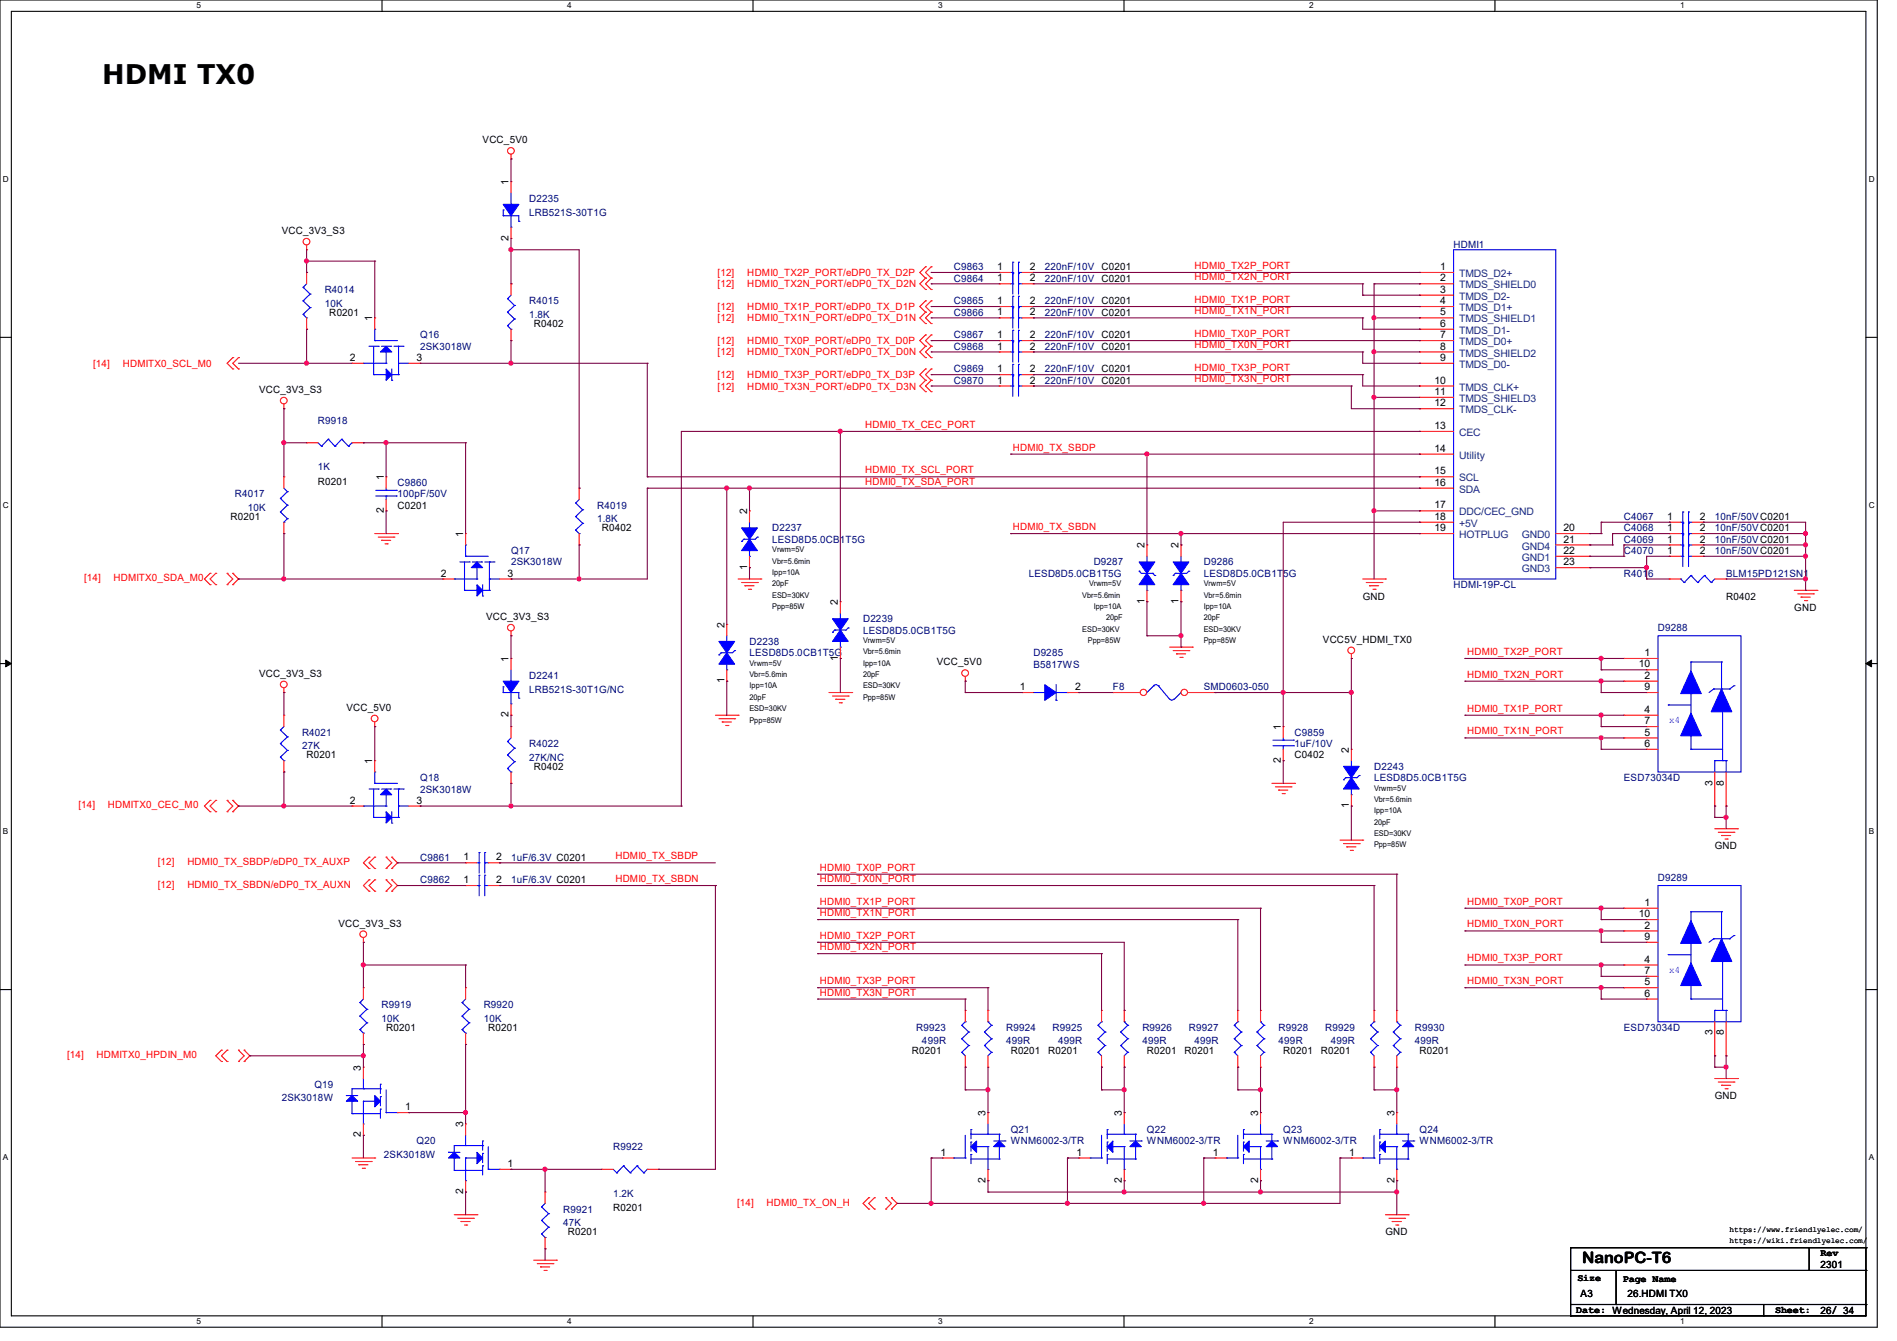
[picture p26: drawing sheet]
<svg xmlns="http://www.w3.org/2000/svg" width="297mm" height="210mm" viewBox="0 0 297 210" stroke-linecap="round" stroke-linejoin="round" font-family="sans-serif">
<defs><g id="words">
<text font-size="4.2" x="16" y="13.1">HDMI TX0</text>
<text font-size="2.5" x="247.7" y="197.7">NanoPC-T6</text>
<g font-size="1.6">
<text x="75.6" y="22.4">VCC_5V0</text>
<text x="79.6" y="29" transform="rotate(-90 79.6 29)">1</text>
<text x="44.1" y="36.7">VCC_3V3_S3</text>
<text x="79.6" y="37.7" transform="rotate(-90 79.6 37.7)">2</text>
<text x="156.1" y="42.3">1</text>
<text x="156.1" y="44.1">1</text>
<text x="156.1" y="47.6">1</text>
<text x="161.2" y="42.3">2</text>
<text x="161.2" y="44.1">2</text>
<text x="161.2" y="47.6">2</text>
<text x="172.5" y="42.3">C0201</text>
<text x="172.5" y="44.1">C0201</text>
<text x="172.5" y="47.7">C0201</text>
<text x="225.5" y="42.3">1</text>
<text x="225.5" y="44.1">2</text>
<text x="225.5" y="45.8">3</text>
<text x="225.5" y="47.6">4</text>
<text x="51.6" y="49.4">R0201</text>
<text x="58.3" y="50.3" transform="rotate(-90 58.3 50.3)">1</text>
<text x="83.6" y="51.2">R0402</text>
<text x="156.1" y="49.4">1</text>
<text x="156.1" y="53">1</text>
<text x="161.2" y="49.4">2</text>
<text x="161.2" y="53">2</text>
<text x="172.5" y="49.4">C0201</text>
<text x="172.5" y="53">C0201</text>
<text x="225.5" y="49.4">5</text>
<text x="225.5" y="51.2">6</text>
<text x="225.5" y="53">7</text>
<text x="54.8" y="56.5">2</text>
<text x="65.2" y="56.5">3</text>
<text x="156.1" y="54.7">1</text>
<text x="156.1" y="58.3">1</text>
<text x="161.2" y="54.7">2</text>
<text x="161.2" y="58.3">2</text>
<text x="172.5" y="54.8">C0201</text>
<text x="172.5" y="58.3">C0201</text>
<text x="225.5" y="54.7">8</text>
<text x="225.5" y="56.5">9</text>
<text x="40.6" y="61.6">VCC_3V3_S3</text>
<text x="156.1" y="60.1">1</text>
<text x="161.2" y="60.1">2</text>
<text x="172.5" y="60.1">C0201</text>
<text x="224.6" y="60.1">10</text>
<text x="224.6" y="61.8">11</text>
<text x="224.6" y="63.6">12</text>
<text x="224.6" y="67.2">13</text>
<text x="224.6" y="70.7">14</text>
<text x="49.8" y="75.9">R0201</text>
<text x="60.1" y="75.2" transform="rotate(-90 60.1 75.2)">1</text>
<text x="224.6" y="76.1">16</text>
<text x="224.6" y="74.3">15</text>
<text x="36.1" y="81.4">R0201</text>
<text x="60.1" y="80.3" transform="rotate(-90 60.1 80.3)">2</text>
<text x="62.2" y="79.7">C0201</text>
<text x="94.2" y="83.2">R0402</text>
<text x="117" y="80.6" transform="rotate(-90 117 80.6)">2</text>
<text x="224.6" y="83.2">19</text>
<text x="224.6" y="81.4">18</text>
<text x="224.6" y="79.6">17</text>
<text x="244.8" y="83.2">20</text>
<text x="261" y="81.4">1</text>
<text x="261" y="83.2">1</text>
<text x="266.1" y="81.4">2</text>
<text x="266.1" y="83.2">2</text>
<text x="72.5" y="84.1" transform="rotate(-90 72.5 84.1)">1</text>
<text x="117" y="89.2" transform="rotate(-90 117 89.2)">1</text>
<text x="179.2" y="85.9" transform="rotate(-90 179.2 85.9)">2</text>
<text x="184.5" y="85.9" transform="rotate(-90 184.5 85.9)">2</text>
<text x="244.8" y="85">21</text>
<text x="244.8" y="88.5">23</text>
<text x="244.8" y="86.7">22</text>
<text x="261" y="85">1</text>
<text x="261" y="86.7">1</text>
<text x="266.1" y="85">2</text>
<text x="266.1" y="86.7">2</text>
<text x="69" y="90.3">2</text>
<text x="79.5" y="90.3">3</text>
<text x="131.2" y="94.8" transform="rotate(-90 131.2 94.8)">2</text>
<text x="179.2" y="94.6" transform="rotate(-90 179.2 94.6)">1</text>
<text x="184.5" y="94.6" transform="rotate(-90 184.5 94.6)">1</text>
<text x="213.4" y="93.9">GND</text>
<text x="270.3" y="93.9">R0402</text>
<text x="280.9" y="95.7">GND</text>
<text x="76.1" y="97.1">VCC_3V3_S3</text>
<text x="113.4" y="98.3" transform="rotate(-90 113.4 98.3)">2</text>
<text x="207.1" y="100.7">VCC5V_HDMI_TX0</text>
<text x="40.6" y="106">VCC_3V3_S3</text>
<text x="79.6" y="103.7" transform="rotate(-90 79.6 103.7)">1</text>
<text x="113.4" y="107" transform="rotate(-90 113.4 107)">1</text>
<text x="131.2" y="103.5" transform="rotate(-90 131.2 103.5)">1</text>
<text x="146.7" y="104.2">VCC_5V0</text>
<text x="256.6" y="104.5">10</text>
<text x="257.5" y="102.7">1</text>
<text x="257.5" y="106.3">2</text>
<text x="54.2" y="111.3">VCC_5V0</text>
<text x="79.6" y="112.4" transform="rotate(-90 79.6 112.4)">2</text>
<text x="159.7" y="108.1">1</text>
<text x="168.4" y="108.1">2</text>
<text x="257.5" y="111.6">4</text>
<text x="257.5" y="113.4">7</text>
<text x="257.5" y="108.1">9</text>
<text x="48" y="118.8">R0201</text>
<text x="58.3" y="119.7" transform="rotate(-90 58.3 119.7)">1</text>
<text x="200.5" y="119.5" transform="rotate(-90 200.5 119.5)">2</text>
<text x="200.5" y="114.3" transform="rotate(-90 200.5 114.3)">1</text>
<text x="202.7" y="118.8">C0402</text>
<text x="211.2" y="117.9" transform="rotate(-90 211.2 117.9)">2</text>
<text x="257.5" y="115.2">5</text>
<text x="257.5" y="117">6</text>
<text x="54.8" y="125.9">2</text>
<text x="65.2" y="125.9">3</text>
<text x="83.6" y="120.6">R0402</text>
<text x="268.1" y="123" transform="rotate(-90 268.1 123)">3</text>
<text x="269.9" y="123" transform="rotate(-90 269.9 123)">8</text>
<text x="211.2" y="126.6" transform="rotate(-90 211.2 126.6)">1</text>
<text x="72.6" y="134.7">1</text>
<text x="77.7" y="134.7">2</text>
<text x="268.5" y="133">GND</text>
<text x="72.6" y="138.3">1</text>
<text x="77.7" y="138.3">2</text>
<text x="256.6" y="143.6">10</text>
<text x="257.5" y="141.9">1</text>
<text x="53" y="145.1">VCC_3V3_S3</text>
<text x="257.5" y="145.4">2</text>
<text x="257.5" y="147.2">9</text>
<text x="257.5" y="150.8">4</text>
<text x="257.5" y="154.3">5</text>
<text x="257.5" y="152.5">7</text>
<text x="60.5" y="161.5">R0201</text>
<text x="76.5" y="161.5">R0201</text>
<text x="257.5" y="156.1">6</text>
<text x="56.5" y="167.7" transform="rotate(-90 56.5 167.7)">3</text>
<text x="142.8" y="165">R0201</text>
<text x="158.2" y="165">R0201</text>
<text x="164.1" y="165">R0201</text>
<text x="179.6" y="165">R0201</text>
<text x="185.5" y="165">R0201</text>
<text x="200.9" y="165">R0201</text>
<text x="206.8" y="165">R0201</text>
<text x="222.2" y="165">R0201</text>
<text x="268.1" y="162.1" transform="rotate(-90 268.1 162.1)">3</text>
<text x="269.9" y="162.1" transform="rotate(-90 269.9 162.1)">8</text>
<text x="63.5" y="173.9">1</text>
<text x="268.5" y="172.1">GND</text>
<text x="56.5" y="178.1" transform="rotate(-90 56.5 178.1)">2</text>
<text x="72.5" y="176.6" transform="rotate(-90 72.5 176.6)">3</text>
<text x="154.3" y="174.8" transform="rotate(-90 154.3 174.8)">3</text>
<text x="175.6" y="174.8" transform="rotate(-90 175.6 174.8)">3</text>
<text x="197" y="174.8" transform="rotate(-90 197 174.8)">3</text>
<text x="218.3" y="174.8" transform="rotate(-90 218.3 174.8)">3</text>
<text x="79.5" y="182.8">1</text>
<text x="147.2" y="181">1</text>
<text x="154.3" y="185.2" transform="rotate(-90 154.3 185.2)">2</text>
<text x="168.6" y="181">1</text>
<text x="175.6" y="185.2" transform="rotate(-90 175.6 185.2)">2</text>
<text x="189.9" y="181">1</text>
<text x="197" y="185.2" transform="rotate(-90 197 185.2)">2</text>
<text x="211.2" y="181">1</text>
<text x="218.3" y="185.2" transform="rotate(-90 218.3 185.2)">2</text>
<text x="72.5" y="187" transform="rotate(-90 72.5 187)">2</text>
<text x="96" y="189.7">R0201</text>
<text x="88.9" y="193.5">R0201</text>
<text x="216.9" y="193.5">GND</text>
<text x="285" y="196.7">Rev</text>
<text x="247" y="200.6">Size</text>
<text x="247.5" y="203.1">A3</text>
<text x="254.1" y="200.7">Page Name</text>
<text x="254.8" y="203.1">26.HDMI TX0</text>
<text x="285" y="198.6">2301</text>
<text x="246.8" y="205.6">Date: Wednesday, April 12, 2023</text>
<text x="277.9" y="205.6">Sheet:</text>
<text x="285" y="205.7">26/ 34</text>
</g>
<g font-size="1.6" fill="#000080">
<text x="82.8" y="31.7">D2235</text>
<text x="82.8" y="33.8">LRB521S-30T1G</text>
<text x="227.6" y="38.8">HDMI1</text>
<text x="50.8" y="45.9">R4014</text>
<text x="82.8" y="47.7">R4015</text>
<text x="149.4" y="42.3">C9863</text>
<text x="149.4" y="44.1">C9864</text>
<text x="149.4" y="47.7">C9865</text>
<text x="163.6" y="42.3">220nF/10V</text>
<text x="163.6" y="44.1">220nF/10V</text>
<text x="163.6" y="47.7">220nF/10V</text>
<text x="50.8" y="48">10K</text>
<text x="65.8" y="53">Q16</text>
<text x="82.8" y="49.8">1.8K</text>
<text x="149.4" y="49.4">C9866</text>
<text x="149.4" y="53">C9867</text>
<text x="163.6" y="49.4">220nF/10V</text>
<text x="163.6" y="53">220nF/10V</text>
<text x="65.8" y="54.8">2SK3018W</text>
<text x="149.4" y="54.8">C9868</text>
<text x="149.4" y="58.3">C9869</text>
<text x="163.6" y="54.8">220nF/10V</text>
<text x="163.6" y="58.3">220nF/10V</text>
<text x="149.4" y="60.1">C9870</text>
<text x="163.6" y="60.1">220nF/10V</text>
<text x="49.8" y="66.3">R9918</text>
<text x="36.8" y="77.9">R4017</text>
<text x="49.8" y="73.6">1K</text>
<text x="62.2" y="76.1">C9860</text>
<text x="62.2" y="77.9">100pF/50V</text>
<text x="38.8" y="80">10K</text>
<text x="93.5" y="79.7">R4019</text>
<text x="93.5" y="81.8">1.8K</text>
<text x="120.9" y="83.2">D2237</text>
<text x="254.3" y="81.4">C4067</text>
<text x="254.3" y="83.2">C4068</text>
<text x="268.5" y="81.4">10nF/50VC0201</text>
<text x="268.5" y="83.2">10nF/50VC0201</text>
<text x="80" y="86.8">Q17</text>
<text x="80" y="88.6">2SK3018W</text>
<text x="120.9" y="85">LESD8D5.0CB1T5G</text>
<text x="171.2" y="88.6">D9287</text>
<text x="188.5" y="88.6">D9286</text>
<text x="254.3" y="85">C4069</text>
<text x="254.3" y="86.8">C4070</text>
<text x="268.5" y="85">10nF/50VC0201</text>
<text x="268.5" y="86.8">10nF/50VC0201</text>
<text x="161.1" y="90.3">LESD8D5.0CB1T5G</text>
<text x="188.5" y="90.3">LESD8D5.0CB1T5G</text>
<text x="227.6" y="92.1">HDMI-19P-CL</text>
<text x="254.3" y="90.3">R4016</text>
<text x="270.3" y="90.3">BLM15PD121SN1</text>
<text x="117.3" y="101">D2238</text>
<text x="135.1" y="97.4">D2239</text>
<text x="135.1" y="99.2">LESD8D5.0CB1T5G</text>
<text x="259.6" y="98.9">D9288</text>
<text x="82.8" y="106.3">D2241</text>
<text x="117.3" y="102.8">LESD8D5.0CB1T5G</text>
<text x="161.8" y="102.8">D9285</text>
<text x="161.8" y="104.6">B5817WS</text>
<text x="82.8" y="108.5">LRB521S-30T1G/NC</text>
<text x="174.2" y="108.1">F8</text>
<text x="188.5" y="108.1">SMD0603-050</text>
<text x="47.3" y="115.2">R4021</text>
<text x="47.3" y="117.3">27K</text>
<text x="82.8" y="117">R4022</text>
<text x="82.8" y="119.1">27K/NC</text>
<text x="202.7" y="115.2">C9859</text>
<text x="202.7" y="117">1uF/10V</text>
<text x="65.8" y="122.3">Q18</text>
<text x="65.8" y="124.1">2SK3018W</text>
<text x="215.1" y="120.6">D2243</text>
<text x="215.1" y="122.3">LESD8D5.0CB1T5G</text>
<text x="254.3" y="122.3">ESD73034D</text>
<text x="65.8" y="134.8">C9861</text>
<text x="80" y="134.8">1uF/6.3V C0201</text>
<text x="65.8" y="138.3">C9862</text>
<text x="80" y="138.3">1uF/6.3V C0201</text>
<text x="259.6" y="138">D9289</text>
<text x="59.7" y="157.9">R9919</text>
<text x="59.7" y="160">10K</text>
<text x="75.7" y="157.9">R9920</text>
<text x="75.7" y="160">10K</text>
<text x="143.5" y="161.5">R9923</text>
<text x="157.5" y="161.5">R9924</text>
<text x="164.8" y="161.5">R9925</text>
<text x="178.9" y="161.5">R9926</text>
<text x="186.1" y="161.5">R9927</text>
<text x="200.2" y="161.5">R9928</text>
<text x="207.5" y="161.5">R9929</text>
<text x="221.5" y="161.5">R9930</text>
<text x="254.3" y="161.5">ESD73034D</text>
<text x="144.4" y="163.6">499R</text>
<text x="157.5" y="163.6">499R</text>
<text x="165.7" y="163.6">499R</text>
<text x="178.9" y="163.6">499R</text>
<text x="187" y="163.6">499R</text>
<text x="200.2" y="163.6">499R</text>
<text x="208.4" y="163.6">499R</text>
<text x="221.5" y="163.6">499R</text>
<text x="44.1" y="172.5">2SK3018W</text>
<text x="49.2" y="170.3">Q19</text>
<text x="65.2" y="179.2">Q20</text>
<text x="158.2" y="177.5">Q21</text>
<text x="158.2" y="179.2">WNM6002-3/TR</text>
<text x="179.6" y="177.5">Q22</text>
<text x="179.6" y="179.2">WNM6002-3/TR</text>
<text x="200.9" y="177.5">Q23</text>
<text x="200.9" y="179.2">WNM6002-3/TR</text>
<text x="222.2" y="177.5">Q24</text>
<text x="222.2" y="179.2">WNM6002-3/TR</text>
<text x="60.1" y="181.4">2SK3018W</text>
<text x="96" y="180.1">R9922</text>
<text x="88.2" y="189.9">R9921</text>
<text x="96" y="187.4">1.2K</text>
<text x="88.2" y="192">47K</text>
</g>
<g font-size="1.6" fill="#f00">
<text x="112.4" y="43.2">[12]</text>
<text x="112.4" y="45">[12]</text>
<text x="117" y="43.2">HDMI0_TX2P_PORT/eDP0_TX_D2P</text>
<text x="117" y="45">HDMI0_TX2N_PORT/eDP0_TX_D2N</text>
<text x="187" y="42.1">HDMI0_TX2P_PORT</text>
<text x="187" y="43.9">HDMI0_TX2N_PORT</text>
<text x="187" y="47.5">HDMI0_TX1P_PORT</text>
<text x="112.4" y="48.6">[12]</text>
<text x="112.4" y="50.3">[12]</text>
<text x="112.4" y="53.9">[12]</text>
<text x="117" y="48.6">HDMI0_TX1P_PORT/eDP0_TX_D1P</text>
<text x="117" y="50.3">HDMI0_TX1N_PORT/eDP0_TX_D1N</text>
<text x="117" y="53.9">HDMI0_TX0P_PORT/eDP0_TX_D0P</text>
<text x="187" y="49.2">HDMI0_TX1N_PORT</text>
<text x="187" y="52.8">HDMI0_TX0P_PORT</text>
<text x="14.6" y="57.4">[14]</text>
<text x="19.2" y="57.4">HDMITX0_SCL_M0</text>
<text x="112.4" y="55.7">[12]</text>
<text x="112.4" y="59.2">[12]</text>
<text x="117" y="55.7">HDMI0_TX0N_PORT/eDP0_TX_D0N</text>
<text x="117" y="59.2">HDMI0_TX3P_PORT/eDP0_TX_D3P</text>
<text x="187" y="54.6">HDMI0_TX0N_PORT</text>
<text x="187" y="58.1">HDMI0_TX3P_PORT</text>
<text x="187" y="59.9">HDMI0_TX3N_PORT</text>
<text x="112.4" y="61">[12]</text>
<text x="117" y="61">HDMI0_TX3N_PORT/eDP0_TX_D3N</text>
<text x="135.5" y="67">HDMI0_TX_CEC_PORT</text>
<text x="158.6" y="70.6">HDMI0_TX_SBDP</text>
<text x="135.5" y="74.1">HDMI0_TX_SCL_PORT</text>
<text x="135.5" y="75.9">HDMI0_TX_SDA_PORT</text>
<text x="158.6" y="83">HDMI0_TX_SBDN</text>
<text x="13.2" y="91.1">[14]</text>
<text x="17.8" y="91.1">HDMITX0_SDA_M0</text>
<text x="229.7" y="102.6">HDMI0_TX2P_PORT</text>
<text x="229.7" y="106.1">HDMI0_TX2N_PORT</text>
<text x="229.7" y="111.5">HDMI0_TX1P_PORT</text>
<text x="229.7" y="115">HDMI0_TX1N_PORT</text>
<text x="12.3" y="126.6">[14]</text>
<text x="16.9" y="126.6">HDMITX0_CEC_M0</text>
<text x="24.7" y="135.5">[12]</text>
<text x="29.3" y="135.5">HDMI0_TX_SBDP/eDP0_TX_AUXP</text>
<text x="96.3" y="134.6">HDMI0_TX_SBDP</text>
<text x="128.4" y="136.4">HDMI0_TX0P_PORT</text>
<text x="24.7" y="139.1">[12]</text>
<text x="29.3" y="139.1">HDMI0_TX_SBDN/eDP0_TX_AUXN</text>
<text x="96.3" y="138.1">HDMI0_TX_SBDN</text>
<text x="128.4" y="143.5">HDMI0_TX1N_PORT</text>
<text x="128.4" y="141.7">HDMI0_TX1P_PORT</text>
<text x="128.4" y="138.1">HDMI0_TX0N_PORT</text>
<text x="229.7" y="141.7">HDMI0_TX0P_PORT</text>
<text x="128.4" y="148.8">HDMI0_TX2N_PORT</text>
<text x="128.4" y="147">HDMI0_TX2P_PORT</text>
<text x="229.7" y="145.2">HDMI0_TX0N_PORT</text>
<text x="128.4" y="155.9">HDMI0_TX3N_PORT</text>
<text x="128.4" y="154.1">HDMI0_TX3P_PORT</text>
<text x="229.7" y="150.6">HDMI0_TX3P_PORT</text>
<text x="229.7" y="154.1">HDMI0_TX3N_PORT</text>
<text x="10.5" y="165.7">[14]</text>
<text x="15.1" y="165.7">HDMITX0_HPDIN_M0</text>
<text x="115.4" y="188.8">[14]</text>
<text x="120" y="188.8">HDMI0_TX_ON_H</text>
</g>
<g font-size="1.6" fill="#004080">
<text x="228.5" y="43.4">TMDS_D2+</text>
<text x="228.5" y="45.2">TMDS_SHIELD0</text>
<text x="228.5" y="46.9">TMDS_D2-</text>
<text x="228.5" y="48.7">TMDS_D1+</text>
<text x="228.5" y="50.5">TMDS_SHIELD1</text>
<text x="228.5" y="52.3">TMDS_D1-</text>
<text x="228.5" y="54.1">TMDS_D0+</text>
<text x="228.5" y="55.8">TMDS_SHIELD2</text>
<text x="228.5" y="57.6">TMDS_D0-</text>
<text x="228.5" y="61.2">TMDS_CLK+</text>
<text x="228.5" y="63">TMDS_SHIELD3</text>
<text x="228.5" y="64.7">TMDS_CLK-</text>
<text x="228.5" y="68.3">CEC</text>
<text x="228.5" y="71.8">Utility</text>
<text x="228.5" y="77.2">SDA</text>
<text x="228.5" y="75.4">SCL</text>
<text x="228.5" y="82.5">+5V</text>
<text x="228.5" y="80.7">DDC/CEC_GND</text>
<text x="228.5" y="84.3">HOTPLUG</text>
<text x="238.2" y="84.3">GND0</text>
<text x="238.2" y="86.1">GND4</text>
<text x="238.2" y="89.6">GND3</text>
<text x="238.2" y="87.8">GND1</text>
</g>
<g font-size="1.6" fill="#00f">
<text x="261.4" y="113.2">x4</text>
<text x="261.4" y="152.4">x4</text>
</g>
<g font-size="1.3">
<text x="30.8" y="1.3">5</text>
<text x="88.8" y="1.3">4</text>
<text x="146.9" y="1.3">3</text>
<text x="205" y="1.3">2</text>
<text x="263.1" y="1.3">1</text>
<text x=".5" y="28.4">D</text>
<text x="292.6" y="28.4">D</text>
<text x=".5" y="79.5">C</text>
<text x="292.6" y="79.5">C</text>
<text x=".5" y="130.6">B</text>
<text x="292.6" y="130.6">B</text>
<text x=".5" y="181.7">A</text>
<text x="292.6" y="181.7">A</text>
<text x="30.8" y="207.4">5</text>
<text x="88.8" y="207.4">4</text>
<text x="146.9" y="207.4">3</text>
<text x="205" y="207.4">2</text>
<text x="263.1" y="207.4">1</text>
</g>
<g font-size="1.2">
<text x="120.9" y="86.5">Vrwm=5V</text>
<text x="120.9" y="88.3">Vbr=5.6min</text>
<text x="120.9" y="90">Ipp=10A</text>
<text x="120.9" y="91.8">20pF</text>
<text x="120.9" y="93.6">ESD=30KV</text>
<text x="120.9" y="95.4">Ppp=85W</text>
<text x="169.5" y="93.6">Vbr=5.6min</text>
<text x="170.5" y="91.8">Vrwm=5V</text>
<text x="171.2" y="95.4">Ipp=10A</text>
<text x="188.5" y="91.8">Vrwm=5V</text>
<text x="188.5" y="93.6">Vbr=5.6min</text>
<text x="188.5" y="95.4">Ipp=10A</text>
<text x="135.1" y="100.7">Vrwm=5V</text>
<text x="169.5" y="98.9">ESD=30KV</text>
<text x="170.3" y="100.7">Ppp=85W</text>
<text x="173.2" y="97.2">20pF</text>
<text x="188.5" y="97.2">20pF</text>
<text x="188.5" y="98.9">ESD=30KV</text>
<text x="188.5" y="100.7">Ppp=85W</text>
<text x="117.3" y="104.3">Vrwm=5V</text>
<text x="117.3" y="106">Vbr=5.6min</text>
<text x="117.3" y="107.8">Ipp=10A</text>
<text x="135.1" y="102.5">Vbr=5.6min</text>
<text x="135.1" y="104.3">Ipp=10A</text>
<text x="135.1" y="106">20pF</text>
<text x="135.1" y="107.8">ESD=30KV</text>
<text x="117.3" y="109.6">20pF</text>
<text x="117.3" y="111.4">ESD=30KV</text>
<text x="117.3" y="113.2">Ppp=85W</text>
<text x="135.1" y="109.6">Ppp=85W</text>
<text x="215.1" y="123.8">Vrwm=5V</text>
<text x="215.1" y="125.6">Vbr=5.6min</text>
<text x="215.1" y="127.4">Ipp=10A</text>
<text x="215.1" y="129.2">20pF</text>
<text x="215.1" y="130.9">ESD=30KV</text>
<text x="215.1" y="132.7">Ppp=85W</text>
<text x="270.8" y="194.6">https://wiki.friendlyelec.com/</text>
<text x="270.8" y="192.9">https://www.friendlyelec.com/</text>
</g>
</g></defs>
<path d="M0 0h293.9v207.9h-293.9zM1.8 1.8h290.3v204.3h-290.3z" fill="none" stroke="#000" stroke-width=".17"/>
<g fill="#fff">
<path d="M30.8 .2h.7v1.4h-.7z"/>
<path d="M30.8 206.2h.7v1.4h-.7z"/>
</g>
<path d="M59.8 0v1.8M59.8 206.1v1.8" fill="none" stroke="#000" stroke-width=".17"/>
<g fill="#fff">
<path d="M88.8 .2h.7v1.4h-.7z"/>
<path d="M88.8 206.2h.7v1.4h-.7z"/>
</g>
<path d="M117.9 0v1.8M117.9 206.1v1.8" fill="none" stroke="#000" stroke-width=".17"/>
<g fill="#fff">
<path d="M146.9 .2h.7v1.4h-.7z"/>
<path d="M146.9 206.2h.7v1.4h-.7z"/>
</g>
<path d="M176 0v1.8M176 206.1v1.8" fill="none" stroke="#000" stroke-width=".17"/>
<g fill="#fff">
<path d="M205 .2h.7v1.4h-.7z"/>
<path d="M205 206.2h.7v1.4h-.7z"/>
</g>
<path d="M234.1 0v1.8M234.1 206.1v1.8" fill="none" stroke="#000" stroke-width=".17"/>
<g fill="#fff">
<path d="M263.1 .2h.6v1.4h-.6z"/>
<path d="M263.1 206.2h.6v1.4h-.6z"/>
<path d="M.5 27.3h.9v1.4h-.9z"/>
<path d="M292.6 27.3h.9v1.4h-.9z"/>
<path d="M.5 78.4h.9v1.4h-.9z"/>
<path d="M292.6 78.4h.9v1.4h-.9z"/>
</g>
<path d="M0 52.8h1.8M292.1 52.8h1.8" fill="none" stroke="#000" stroke-width=".17"/>
<g fill="#fff">
<path d="M.5 129.5h.8v1.4h-.8z"/>
<path d="M292.6 129.5h.8v1.4h-.8z"/>
</g>
<path d="M0 103.9h1.8M292.1 103.9h1.8" fill="none" stroke="#000" stroke-width=".17"/>
<path d="M.9 103.4l.9 .5-.9 .5zM292.1 103.9l.9-.5v1z" fill="#000" stroke="#000" stroke-width=".16"/>
<g fill="#fff">
<path d="M.5 180.5h.8v1.4h-.8z"/>
<path d="M292.6 180.5h.8v1.4h-.8z"/>
</g>
<g fill="none" stroke="#000" stroke-width=".17">
<path d="M0 155h1.8M292.1 155h1.8M245.9 195.4h.1M245.9 199h46.2M245.9 195.4v10.7M245.9 195.4h46.2M253 199v5.3M283.3 199h.1M283.3 195.4v3.6M292.1 199h.1M292.1 195.4h.1M292.1 195.4v10.7h-46.2"/>
<path d="M245.9 206.1h.1M245.9 204.3h46.2M253 204.3h.1M256.6 204.3h.1M276.1 206.1h.1M276.1 204.3v1.8M292.1 204.3h.1"/>
</g>
<g fill="none" stroke="#f00" stroke-width=".17">
<path d="M48 39.1h.1M48 38.4v.7M80 24.9h.1M80 24.2v.7M36.4 57.8h.1M36.4 56h.1M36.4 56l-.8 .9 .8 .9M37.3 57.8h.1M37.3 56h.1M37.3 56l-.9 .9 .9 .9M55.1 56.9h.1M55.1 56.9h1.8"/>
<path d="M58.7 49.8h.1M58.7 49.8v1.8M64 56.9h1.8M65.8 56.9h.1M144.9 43.6h.1M144.9 41.8h.1M144.9 45.3h.1M144.9 48.9h.1M144.9 47.1h.1M144.9 50.7h.1M144.9 54.2h.1M144.9 52.5h.1"/>
<path d="M144.9 56h.1M144.9 59.6h.1M144.9 57.8h.1M144.9 47.1l-.9 .9 .9 .9M144.9 41.8l-.9 .9 .9 .9M144.9 43.6l-.9 .8 .9 .9M144.9 48.9l-.9 .9 .9 .9M144.9 52.5l-.9 .8 .9 .9M144.9 54.2l-.9 .9 .9 .9M144.9 57.8l-.9 .9 .9 .9M144.9 59.6l-.9 .9 .9 .8M145.8 43.6h.1"/>
<path d="M145.8 41.8h.1M145.8 45.3h.1M145.8 48.9h.1M145.8 47.1h.1M145.8 50.7h.1M145.8 54.2h.1M145.8 52.5h.1M145.8 56h.1M145.8 59.6h.1M145.8 57.8h.1M145.8 47.1l-.9 .9 .9 .9M145.8 41.8l-.9 .9 .9 .9"/>
<path d="M145.8 43.6l-.9 .8 .9 .9M145.8 48.9l-.9 .9 .9 .9M145.8 52.5l-.9 .8 .9 .9M145.8 54.2l-.9 .9 .9 .9M145.8 57.8l-.9 .9 .9 .9M145.8 59.6l-.9 .9 .9 .8M156.5 55.1h.1M156.5 42.7h.1M156.5 58.7h.1M156.5 44.4h.1M156.5 55.1h1.7M156.5 42.7h1.7"/>
<path d="M156.5 58.7h1.7M156.5 44.4h1.7M160 55.1h1.8M160 42.7h1.8M160 58.7h1.8M160 44.4h1.8M161.8 55.1h.1M161.8 42.7h.1M161.8 58.7h.1M161.8 44.4h.1M44.4 64h.1M44.4 63.3v.7"/>
<path d="M60.5 74.7h.1M60.5 74.7v1.8M60.5 78.2v1.8M90.7 76.5h.1M90.7 76.5v1.7M144.9 61.3h.1M145.8 61.3h.1M156.5 60.5h.1M156.5 60.5h1.7M160 60.5h1.8M161.8 60.5h.1M32.9 91.6h.1"/>
<path d="M32.9 89.8h.1M32.9 89.8l-.9 .9 .9 .9M33.8 91.6h.1M33.8 89.8h.1M33.8 89.8l-.9 .9 .9 .9M35.6 91.6h.1M35.6 89.8h.1M35.6 89.8l.8 .9-.8 .9M36.4 89.8h.1M36.4 91.6h.1M36.4 89.8l.9 .9-.9 .9M58.7 83.6h3.5"/>
<path d="M59.2 84.1h2.5M59.7 84.6h.1M59.7 84.6h1.5M60.3 85.2h.3M60.5 80h.1M60.6 85.2h.1M61.7 84.1h.1M62.2 83.6h.1M69.3 90.7h.1M69.3 90.7h1.8M72.9 83.6h.1M72.9 83.6v1.7"/>
<path d="M78.2 90.7h1.8M80 99.6h.1M80 90.7h.1M80 98.8v.8M90.7 85.3h.1M90.7 83.6v1.7M115.6 90.7h3.5M116.1 91.2h2.5M116.6 91.7h.1M116.6 91.7h1.5M117.2 92.3h.3M117.3 88.9h.1"/>
<path d="M117.3 80h.1M117.3 80v1.8M117.3 87.1v1.8M117.5 92.3h.1M118.6 91.2h.1M119.1 90.7h.1M184.9 94.2h.1M184.9 85.3h.1M184.9 85.3v1.8M184.9 92.5v1.7M213.4 90.7h3.5M213.9 91.2h2.5"/>
<path d="M214.4 91.7h.1M214.4 91.7h1.5M215 92.3h.3M215.3 92.3h.1M216.4 91.2h.1M216.9 90.7h.1M261.4 90.7h.1M261.4 85.3h.1M261.4 87.1h.1M261.4 90.7h1.7M261.4 85.3h1.7M261.4 87.1h1.7"/>
<path d="M264.9 85.3h1.8M264.9 87.1h1.8M266.7 85.3h.1M266.7 87.1h.1M268.5 90.7h1.8M270.3 90.7h.1M280.9 92.5h3.6M281.5 93h2.4M282 93.5h.1M282 93.5h1.4M282.5 94.1h.4M282.9 94.1h.1"/>
<path d="M283.9 93h.1M284.5 92.5h.1M44.4 108.5h.1M44.4 112h.1M44.4 107.7v.8M44.4 112v1.8M44.4 119.1v1.8M58.7 113.8h.1M58.7 113.1v.7M112 112h3.6M112.6 112.6h2.4M113.1 113.1h.1"/>
<path d="M113.1 113.1h1.4M113.6 113.6h.4M114 113.6h.1M115 112.6h.1M115.6 112h.1M129.8 108.5h3.5M130.3 109h2.5M130.9 109.5h.1M130.9 109.5h1.4M131.4 110.1h.3M131.7 110.1h.1M132.8 109h.1"/>
<path d="M133.3 108.5h.1M151.1 106.7h.1M151.1 106v.7M160 108.5h.1M160 108.5h1.8M167.1 108.5h1.8M168.9 108.5h.1M183.1 101.3h3.6M183.7 101.9h2.4M184.2 102.4h.1M184.2 102.4h1.4M184.7 103h.4"/>
<path d="M185.1 103h.1M186.1 101.9h.1M186.7 101.3h.1M211.6 103.1h.1M211.6 102.4v.7M32.9 127.1h.1M32.9 125.3h.1M32.9 125.3l-.9 .9 .9 .9M33.8 127.1h.1M33.8 125.3h.1M33.8 125.3l-.9 .9 .9 .9M35.6 127.1h.1"/>
<path d="M35.6 125.3h.1M35.6 125.3l.8 .9-.8 .9M36.4 125.3h.1M36.4 127.1h.1M36.4 125.3l.9 .9-.9 .9M44.4 120.9h.1M57.8 136h.1M57.8 134.2h.1M57.8 139.6h.1M57.8 137.8h.1M57.8 134.2l-.9 .9 .9 .9M57.8 137.8l-.9 .9 .9 .9"/>
<path d="M58.7 136h.1M58.7 134.2h.1M58.7 139.6h.1M58.7 137.8h.1M58.7 137.8l-.9 .9 .9 .9M58.7 134.2l-.9 .9 .9 .9M60.5 136h.1M60.5 134.2h.1M60.5 139.6h.1M60.5 137.8h.1M60.5 137.8l.8 .9-.8 .9M60.5 134.2l.8 .9-.8 .9"/>
<path d="M61.3 134.2h.1M61.3 136h.1M61.3 137.8h.1M61.3 139.6h.1M61.3 134.2l.9 .9-.9 .9M61.3 137.8l.9 .9-.9 .9M72.9 135.1h.1M72.9 135.1h1.8M76.5 135.1h1.7M78.2 135.1h.1M199.1 122.7h3.6M199.7 123.2h2.4"/>
<path d="M200.2 123.7h.1M200.2 123.7h1.4M200.7 124.3h.4M201.1 124.3h.1M202.1 123.2h.1M202.7 122.7h.1M209.8 131.6h3.6M210.4 132.1h2.4M210.9 132.6h.1M210.9 132.6h1.4M211.4 133.2h.4M211.8 133.2h.1"/>
<path d="M212.8 132.1h.1M213.4 131.6h.1M268.5 129.8h3.5M269 130.3h2.5M269.5 130.9h.1M269.5 130.9h1.5M270.1 131.4h.3M270.4 131.4h.1M271.5 130.3h.1M272 129.8h.1M56.9 147.6h.1M56.9 146.9v.7"/>
<path d="M151.1 158.2h.1M151.1 158.2v1.8M154.7 158.2h.1M154.7 158.2v1.8M197.4 158.2h.1M197.4 158.2v1.8M215.1 158.2h.1M215.1 158.2v1.8M218.7 158.2h.1M218.7 158.2v1.8M254.3 142.2h.1M254.3 145.8h.1"/>
<path d="M254.3 151.1h.1M254.3 154.7h.1M254.3 142.2h5.3M254.3 145.8h5.3M254.3 151.1h5.3M254.3 154.7h5.3M257.8 156.5h.1M257.8 152.9h.1M257.8 147.6h.1M257.8 144h.1M257.8 156.5h1.8M257.8 152.9h1.8"/>
<path d="M257.8 147.6h1.8M257.8 144h1.8M34.7 166.2h.1M34.7 164.5h.1M34.7 164.5l-.9 .9 .9 .8M35.6 166.2h.1M35.6 164.5h.1M35.6 164.5l-.9 .9 .9 .8M37.3 166.2h.1M37.3 164.5h.1M37.3 164.5l.9 .9-.9 .8M38.2 164.5h.1"/>
<path d="M38.2 166.2h.1M38.2 164.5l.9 .9-.9 .8M56.9 167.1h.1M56.9 177.8h.1M56.9 167.1v1.8M56.9 176v1.8M62.2 174.2h1.8M64 174.2h.1M72.9 176h.1M72.9 176v1.8M151.1 167.1h.1M151.1 165.4v1.7"/>
<path d="M154.7 167.1h.1M154.7 165.4v1.7M176 174.2h.1M176 174.2v1.8M197.4 167.1h.1M197.4 174.2h.1M197.4 165.4v1.7M197.4 174.2v1.8M215.1 167.1h.1M215.1 165.4v1.7M218.7 167.1h.1M218.7 165.4v1.7"/>
<path d="M268.5 165.4h.1M268.5 168.9h3.5M268.5 160v5.4M269 169.5h2.5M269.5 170h.1M269.5 170h1.5M270.1 170.5h.3M270.3 165.4h.1M270.3 160v5.4M270.4 170.5h.1M271.5 169.5h.1M272 168.9h.1"/>
<path d="M55.1 181.4h3.6M55.7 181.9h2.4M56.2 182.4h.1M56.2 182.4h1.4M56.7 183h.4M57.1 183h.1M58.1 181.9h.1M58.7 181.4h.1M71.1 190.2h3.6M71.7 190.8h2.4M72.2 191.3h.1M72.2 191.3h1.4"/>
<path d="M72.7 191.9h.4M72.9 186.7h.1M72.9 184.9v1.8M73.1 191.9h.1M74.1 190.8h.1M74.7 190.2h.1M78.2 183.1h1.8M80 183.1h.1M83.6 197.4h3.5M84.1 197.9h2.5M84.6 198.4h.1M84.6 198.4h1.5"/>
<path d="M85.2 199h.3M85.5 199h.1M86.6 197.9h.1M87.1 197.4h.1M94.2 183.1h.1M94.2 183.1h1.8M101.3 183.1h1.8M103.1 183.1h.1M136 189.4h.1M136 187.6h.1M136 187.6l-.9 .9 .9 .9M136.9 189.4h.1"/>
<path d="M136.9 187.6h.1M136.9 187.6l-.9 .9 .9 .9M138.7 189.4h.1M138.7 187.6h.1M138.7 187.6l.9 .9-.9 .9M139.6 187.6h.1M139.6 189.4h.1M139.6 187.6l.9 .9-.9 .9M168.9 181.4h.1M168.9 181.4h1.8M176 184.9h.1M176 183.1v1.8"/>
<path d="M190.2 181.4h.1M190.2 181.4h1.8M197.4 184.9h.1M197.4 183.1v1.8M216.9 190.2h3.6M217.5 190.8h2.4M218 191.3h.1M218 191.3h1.4M218.5 191.9h.4M218.9 191.9h.1M219.9 190.8h.1M220.5 190.2h.1"/>
<circle cx="48" cy="37.8" r=".52"/>
<circle cx="80" cy="23.6" r=".52"/>
<circle cx="44.4" cy="62.7" r=".52"/>
<circle cx="80" cy="98.3" r=".52"/>
<circle cx="44.4" cy="107.2" r=".52"/>
<circle cx="58.7" cy="112.5" r=".52"/>
<circle cx="151.1" cy="105.4" r=".52"/>
<circle cx="211.6" cy="101.9" r=".52"/>
<circle cx="56.9" cy="146.3" r=".52"/>
</g>
<g fill="none" stroke="#00f" stroke-width=".17">
<path d="M56.9 56.9h.1M56.9 56.9h3.6M57.8 54.2h1.4M58.5 58.7h.1M58.5 54.2v4.5M58.5 58.7h2M58.7 53.3h.1M58.7 51.6h.1M58.7 53.3h3.5M58.7 51.6v1.7M59.2 54.2h.1M59.7 54.2h1.5"/>
<path d="M60.5 58.7h.1M60.5 56.9h.1M60.5 55.1v1.8M61.2 54.2h.1M61.3 59.6h.1M61.3 57.8v1.8M61.3 58.7h1.1M61.7 54.2h1.4M62.4 58.7h.1M62.4 54.2h.1M62.4 56.9h.1M62.4 54.2v4.5"/>
<path d="M62.4 56.9h1.6M63.1 54.2h.1M158.2 55.1h.4M158.2 42.7h.4M158.2 58.7h.4M158.2 44.4h.4M158.6 55.1h.1M158.6 53.5h.1M158.6 42.7h.1M158.6 41.1h.1M158.6 58.7h.1M158.6 57.1h.1"/>
<path d="M158.6 44.4h.1M158.6 42.8h.1M158.6 58.8h.1M158.6 41.1v5M158.6 53.5v3.2M158.6 57.1v5M159.5 53.5h.1M159.5 55.1h.1M159.5 41.1h.1M159.5 42.7h.1M159.5 57.1h.1M159.5 58.7h.1"/>
<path d="M159.5 42.8h.1M159.5 44.4h.1M159.5 58.8h.1M159.5 55.1h.5M159.5 41.1v5M159.5 53.5v3.2M159.5 57.1v5M159.5 42.7h.5M159.5 58.7h.5M159.5 44.4h.5M58.8 77.7h3.3M58.8 76.8h3.3"/>
<path d="M60.5 76.8h.1M60.5 77.7h.1M60.5 76.5v.3M60.5 77.7v.5M62.1 77.7h.1M62.1 76.8h.1M90.1 78.8h.1M90.1 78.8l1.1 1M90.7 78.2l-.6 .6M91.2 79.8h.1M91.2 79.8l-1.1 1.1M158.2 60.5h.4"/>
<path d="M158.6 60.5h.1M159.5 60.5h.1M159.5 60.5h.5M71.1 90.7h.1M71.1 90.7h3.6M72 88h1.4M72.7 92.5h.1M72.7 88v4.5M72.7 92.5h2M72.9 87.1h.1M72.9 85.3h.1M72.9 87.1h3.6"/>
<path d="M72.9 85.3v1.8M73.4 88h.1M74 88h1.4M74.7 92.5h.1M74.7 90.7h.1M74.7 88.9v1.8M75.4 88h.1M75.6 93.3h.1M75.6 91.6v1.7M75.6 92.5h1M75.9 88h1.4M76.6 92.5h.1"/>
<path d="M76.6 88h.1M76.6 90.7h.1M76.6 88v4.5M76.6 90.7h1.6M77.3 88h.1M90.1 80.9h.1M90.1 83h.1M90.1 80.9l1.1 1.1M90.1 83l.6 .6M90.7 83.6h.1M91.2 82h.1M91.2 82l-1.1 1"/>
<path d="M116.1 84.8h.1M116.5 84.5h.1M116.5 84.5l-.4 .3M117.3 83.4h.1M117.3 87.1h.1M117.3 81.8v1.6M117.3 85.5v1.6M118.6 84.1h.1M118.6 84.1l-.4 .4h-1.7M183.7 90.1h.1M184 89.8h.1M184 89.8l-.3 .3"/>
<path d="M184.9 88.7h.1M184.9 92.5h.1M184.9 87.1v1.6M184.9 90.8v1.7M186.1 89.5h.1M186.1 89.5l-.3 .3h-1.8M263.1 90.7h.1M263.1 90.7l.6 .5M263.1 87.1h.4M263.1 85.3h.4M263.5 85.3h.1M263.5 83.7h.1"/>
<path d="M263.5 87.1h.1M263.5 85.5h.1M263.5 83.7v5M263.7 91.2h.1M264.4 83.7h.1M264.4 85.3h.1M264.4 85.5h.1M264.4 87.1h.1M264.4 87.1h.5M264.4 85.3h.5M264.4 83.7v5M264.8 90.1h.1"/>
<path d="M264.8 90.1l1 1.1M264.8 90.1l-1.1 1.1M265.8 91.2h.1M266.9 90.1h.1M266.9 90.1l1 1.1M266.9 90.1l-1.1 1.1M267.9 91.2h.1M268.5 90.7l-.6 .5M43.9 114.3h.1M43.9 116.5h.1M43.9 118.6h.1M43.9 114.3l1.1 1.1"/>
<path d="M43.9 116.5l1.1 1M43.9 118.6l.5 .5M44.4 119.1h.1M44.4 113.8l-.5 .5M45 115.4h.1M45 117.5h.1M45 115.4l-1.1 1.1M45 117.5l-1.1 1.1M161.8 108.5h1.8M163.6 108.5h.1M165.4 109.7h.1M165.4 107.2v2.5"/>
<path d="M165.4 108.5h1.7M167.1 108.5h.1M180.6 107.4l.4-.2 .4 .2M180.6 107.4h.1M180.6 107.4l-1 1.1M181.4 107.4h.1M181.4 107.4l1.7 2.1M183.8 109.5a.35 .35 0 0 1-.6 0M184.9 108.5h.1M184.9 108.5l-1 1M74.7 135.1h.3M75 135.1h.1"/>
<path d="M75 133.5h.1M75 133.5v3.2M75.9 133.5h.1M75.9 135.1h.1M75.9 135.1h.6M75.9 133.5v3.2M259.6 138.7h13v21.3h-13zM261.2 149.5h.1M261.2 149.5h3.6M264.8 147.7h.1M264.8 142.8h.1M264.8 156.5h.1"/>
<path d="M264.8 154.3h.1M264.8 142.8v1.4M264.8 147.7v3.3M264.8 154.3v2.2M264.8 142.8h4.7M264.8 156.5h4.9M268.3 147h.1M268.3 147h2.5M268.3 147l-.7 .6M268.5 158.2h.1M268.5 158.2v1.8M268.5 158.2h1.8"/>
<path d="M269.5 142.8h.1M269.5 147h.1M269.5 142.8v4.2M269.7 158.2h.1M269.7 150.6v7.6M270.3 158.2h.1M270.3 158.2v1.8M270.8 147h.1M271.5 146.5h.1M271.5 146.5l-.7 .5M54.2 171.6h.1M54.2 171.6h1.8"/>
<path d="M55.1 174.4h.1M55.1 172.5h.1M55.1 170.5h.1M55.1 174.4h4.5M55.1 170.5v1.1M55.1 172.5v1.9M55.1 170.5h4.5M56.9 170.5h.1M56.9 172.5h.1M56.9 176h.1M56.9 168.9v1.6M56.9 172.5v3.5"/>
<path d="M56.9 172.5h1.8M59.6 173.7h.1M59.6 171.7h.1M59.6 169.8h.1M59.6 170.5h.1M59.6 169.8v1.4M59.6 171.7v1.5M59.6 173.7v1.4M60.5 174.2h.1M60.5 170.7v3.5M60.5 174.2h1.7M62.2 174.2h.1"/>
<path d="M71.1 179.4h.1M71.1 179.4v1.1M71.1 179.4h4.5M72.9 179.4h.1M72.9 177.8v1.6M75.6 178.7h.1M75.6 179.4h.1M75.6 178.7v1.4M76.5 179.6v3.5M150.6 164.8h.1M150.6 162.7h.1M150.6 160.6h.1"/>
<path d="M150.6 164.8l.5 .6M150.6 162.7l1.1 1M150.6 160.6l1.1 1M151.1 160h.1M151.1 160l-.5 .6M151.7 163.7h.1M151.7 161.6h.1M151.7 163.7l-1.1 1.1M151.7 161.6l-1.1 1.1M154.1 163.7h.1M154.1 161.6h.1M154.1 163.7l1.1 1.1"/>
<path d="M154.1 161.6l1.1 1.1M154.7 160h.1M154.7 160l.5 .6M155.2 164.8h.1M155.2 162.7h.1M155.2 160.6h.1M155.2 164.8l-.5 .6M155.2 162.7l-1.1 1M155.2 160.6l-1.1 1M172.5 177.8v3.6M173.4 178.9h.1M173.4 176.9h.1"/>
<path d="M173.4 177.6h.1M173.4 176.9v1.5M173.4 178.9v1.4M173.4 177.6h4.4M174.2 179.6h1.8M176 177.6h.1M176 179.6h.1M176 176v1.6M176 179.6v3.5M176.9 178.7h1.8M177.8 179.6h.1M177.8 177.6h.1"/>
<path d="M177.8 177.6v1.1M177.8 179.6v1.9M178.7 178.7h.1M193.8 177.8v3.6M194.7 178.9h.1M194.7 176.9h.1M194.7 177.6h.1M194.7 177.6h4.4M194.7 176.9v1.5M194.7 178.9v1.4M195.6 179.6h1.8M196.8 163.7h.1"/>
<path d="M196.8 161.6h.1M196.8 163.7l1.1 1.1M196.8 161.6l1.1 1.1M197.4 160h.1M197.4 177.6h.1M197.4 179.6h.1M197.4 160l.5 .6M197.4 176v1.6M197.4 179.6v3.5M197.9 164.8h.1M197.9 162.7h.1M197.9 160.6h.1"/>
<path d="M197.9 164.8l-.5 .6M197.9 162.7l-1.1 1M197.9 160.6l-1.1 1M198.2 178.7h1.8M199.1 179.6h.1M199.1 177.6h.1M199.1 177.6v1.1M199.1 179.6v1.9M200 178.7h.1M214.6 164.8h.1M214.6 162.7h.1M214.6 160.6h.1"/>
<path d="M214.6 164.8l.5 .6M214.6 162.7l1.1 1M214.6 160.6l1.1 1M215.1 160h.1M215.1 160l-.5 .6M215.7 163.7h.1M215.7 161.6h.1M215.7 163.7l-1.1 1.1M215.7 161.6l-1.1 1.1M218.1 163.7h.1M218.1 161.6h.1M218.1 163.7l1.1 1.1"/>
<path d="M218.1 161.6l1.1 1.1M218.7 160h.1M218.7 160l.5 .6M219.2 164.8h.1M219.2 162.7h.1M219.2 160.6h.1M219.2 164.8l-.5 .6M219.2 162.7l-1.1 1M219.2 160.6l-1.1 1M70.2 180.5h.1M70.2 180.5h1.8M71.1 183.3h.1"/>
<path d="M71.1 181.4h.1M71.1 183.3h4.5M71.1 181.4v1.9M72.9 181.4h.1M72.9 184.9h.1M72.9 181.4h1.8M72.9 181.4v3.5M75.6 182.6h.1M75.6 180.6h.1M75.6 180.6v1.5M75.6 182.6v1.4M76.5 183.1h.1"/>
<path d="M76.5 183.1h1.7M78.2 183.1h.1M96 183.1l.6 .6M96.6 183.7h.1M97.6 182.6h.1M97.6 182.6l-1 1.1M97.6 182.6l1.1 1.1M98.7 183.7h.1M99.7 182.6h.1M99.7 182.6l-1 1.1M99.7 182.6l1.1 1.1M100.8 183.7h.1"/>
<path d="M101.3 183.1h.1M101.3 183.1l-.5 .6M170.7 181.4h.1M170.7 181.4h1.8M172.5 181.4h.1M173.4 180.8h.1M173.4 180.8v1.4M173.4 181.5h4.4M176 183.1h.1M177.8 181.5h.1M192 181.4h.1M192 181.4h1.8"/>
<path d="M193.8 181.4h.1M194.7 180.8h.1M194.7 181.5h4.4M194.7 180.8v1.4M197.4 183.1h.1M199.1 181.5h.1"/>
</g>
<g fill="#00f" stroke="#00f" stroke-width=".17">
<path d="M173.4 179.6l.8-.9v1.8z"/>
<path d="M177.8 178.7l.9 .9h-1.8z"/>
<path d="M60.5 54.2l.8 .9h-1.7z"/>
<path d="M60.5 57.8l.8 .9-.8 .9z"/>
<path d="M58.7 171.6l.9 .9-.9 .9z"/>
<path d="M55.1 171.6l.9 .9h-1.8z"/>
<path d="M74.7 88l.9 .9h-1.8z"/>
<path d="M74.7 91.6l.9 .9-.9 .8z"/>
<path d="M194.7 179.6l.9-.9v1.8z"/>
<path d="M199.1 178.7l.9 .9h-1.8z"/>
<path d="M74.7 180.5l.9 .9-.9 .8z"/>
<path d="M70.2 181.4l.9-.9 .9 .9z"/>
<path d="M269.5 147l1.6 3.6h-3.2z" fill-rule="evenodd"/>
<path d="M264.8 144.2l1.6 3.5h-3.3z" fill-rule="evenodd"/>
<path d="M264.8 150.8l1.6 3.5h-3.3z" fill-rule="evenodd"/>
<path d="M163.6 107.2l1.8 1.3-1.8 1.2z" fill-rule="evenodd"/>
<path d="M183.7 88h2.4l-1.2 1.8z" fill-rule="evenodd"/>
<path d="M184.9 89.8l1.2 1.8h-2.4z" fill-rule="evenodd"/>
<path d="M116.1 82.7h2.5l-1.3 1.8z" fill-rule="evenodd"/>
<path d="M117.3 84.5l1.3 1.7h-2.5z" fill-rule="evenodd"/>
</g>
<circle cx="179" cy="108.4" r=".5" fill="#fff" stroke="#f00" stroke-width=".17"/>
<path d="M174.2 108.5h.1M174.2 108.5h4.3" fill="none" stroke="#f00" stroke-width=".17"/>
<circle cx="185.4" cy="108.4" r=".5" fill="#fff" stroke="#f00" stroke-width=".17"/>
<g fill="none" stroke="#f00" stroke-width=".17">
<path d="M80 28.4h.1M80 37.3h.1M80 28.4v1.8M80 35.6v1.7M48 42.7h.1M48 51.6h.1M48 42.7v1.7M48 49.8v1.8M80 44.4h.1M80 53.3h.1M80 44.4v1.8M80 51.6v1.7"/>
<path d="M156.5 48h.1M156.5 49.8h.1M156.5 53.3h.1M156.5 48h1.7M156.5 49.8h1.7M156.5 53.3h1.7M160 48h1.8M160 49.8h1.8M160 53.3h1.8M161.8 48h.1M161.8 49.8h.1M161.8 53.3h.1"/>
<path d="M222.2 42.7h.1M222.2 44.4h.1M222.2 46.2h.1M222.2 48h.1M222.2 49.8h.1M222.2 51.6h.1M222.2 53.3h.1M222.2 55.1h.1M222.2 56.9h.1M222.2 48h5.4M222.2 49.8h5.4M222.2 53.3h5.4"/>
<path d="M222.2 42.7h5.4M222.2 44.4h5.4M222.2 46.2h5.4M222.2 51.6h5.4M222.2 55.1h5.4M222.2 56.9h5.4M44.4 74.7h.1M44.4 74.7v1.8M48 69.3h.1M48 69.3h1.8M55.1 69.3h1.8M56.9 69.3h.1"/>
<path d="M222.2 76.5h.1M222.2 74.7h.1M222.2 60.5h.1M222.2 62.2h.1M222.2 67.6h.1M222.2 71.1h.1M222.2 64h.1M222.2 76.5h5.4M222.2 74.7h5.4M222.2 60.5h5.4M222.2 62.2h5.4M222.2 67.6h5.4"/>
<path d="M222.2 71.1h5.4M222.2 64h5.4M44.4 83.6h.1M44.4 81.8v1.8M113.8 97.8h.1M113.8 97.8v1.8M131.6 94.2h.1M131.6 94.2v1.8M179.6 94.2h.1M179.6 85.3h.1M179.6 85.3v1.8M179.6 92.5v1.7"/>
<path d="M222.2 83.6h.1M222.2 81.8h.1M222.2 80h.1M222.2 81.8h5.4M222.2 83.6h5.4M222.2 80h5.4M243.6 83.6h5.3M243.6 85.3h5.3M243.6 88.9h5.3M243.6 87.1h5.3M248.9 83.6h.1M248.9 85.3h.1"/>
<path d="M248.9 88.9h.1M248.9 87.1h.1M261.4 81.8h.1M261.4 83.6h.1M261.4 81.8h1.7M261.4 83.6h1.7M264.9 81.8h1.8M264.9 83.6h1.8M266.7 81.8h.1M266.7 83.6h.1M58.7 119.1h.1M58.7 119.1v1.8"/>
<path d="M80 113.8h.1M80 103.1h.1M80 112h.1M80 103.1v1.8M80 110.2v1.8M80 113.8v1.8M113.8 106.7h.1M113.8 104.9v1.8M131.6 103.1h.1M131.6 101.3v1.8M186 108.5h4.2M190.2 108.5h.1"/>
<path d="M200.9 113.8h.1M200.9 119.1h.1M200.9 113.8v1.8M200.9 117.3v1.8M211.6 117.3h.1M211.6 117.3v1.8M254.3 103.1h.1M254.3 106.7h.1M254.3 112h.1M254.3 115.6h.1M254.3 103.1h5.3M254.3 106.7h5.3"/>
<path d="M254.3 112h5.3M254.3 115.6h5.3M257.8 117.3h.1M257.8 113.8h.1M257.8 108.5h.1M257.8 104.9h.1M257.8 108.5h1.8M257.8 117.3h1.8M257.8 113.8h1.8M257.8 104.9h1.8M55.1 126.2h.1M55.1 126.2h1.8"/>
<path d="M64 126.2h1.8M65.8 126.2h.1M72.9 138.7h.1M72.9 138.7h1.8M76.5 138.7h1.7M78.2 138.7h.1M80 122.7h.1M80 120.9v1.8M211.6 126.2h.1M211.6 124.5v1.7M268.5 126.2h.1M268.5 120.9v5.3"/>
<path d="M270.3 126.2h.1M270.3 120.9v5.3M56.9 154.7h.1M56.9 154.7v1.8M72.9 154.7h.1M72.9 154.7v1.8M172.5 158.2h.1M172.5 158.2v1.8M176 158.2h.1M176 158.2v1.8M193.8 158.2h.1M193.8 158.2v1.8"/>
<path d="M56.9 163.6h.1M56.9 161.8v1.8M72.9 163.6h.1M72.9 161.8v1.8M154.7 174.2h.1M154.7 174.2v1.8M172.5 167.1h.1M172.5 165.4v1.7M176 167.1h.1M176 165.4v1.7M193.8 167.1h.1M193.8 165.4v1.7"/>
<path d="M218.7 174.2h.1M218.7 174.2v1.8M85.3 186.7h.1M85.3 195.6h.1M85.3 186.7v1.8M85.3 193.8v1.8M147.6 181.4h.1M147.6 181.4h1.8M154.7 184.9h.1M154.7 183.1v1.8M211.6 181.4h.1M211.6 181.4h1.8"/>
<path d="M218.7 184.9h.1M218.7 183.1v1.8"/>
</g>
<g fill="none" stroke="#00f" stroke-width=".17">
<path d="M78.8 33.8h.1M78.8 32.9h.1M78.8 33.8h2.4v.9M78.8 32.9v.9M80 32h.1M80 35.6h.1M80 30.2v1.8M80 33.8v1.8M81.2 34.7h.1M227.6 39.1h16v51.6h-16zM47.5 45h.1M47.5 47.1h.1"/>
<path d="M47.5 49.2h.1M47.5 45l1.1 1.1M47.5 47.1l1.1 1.1M47.5 49.2l.5 .6M48 49.8h.1M48 44.4l-.5 .6M48.6 46.1h.1M48.6 48.2h.1M48.6 46.1l-1.1 1M48.6 48.2l-1.1 1M79.5 46.8h.1M79.5 48.9h.1"/>
<path d="M79.5 51h.1M79.5 46.8l1.1 1M79.5 48.9l1.1 1.1M79.5 51l.5 .6M80 51.6h.1M80 46.2l-.5 .6M80.6 47.8h.1M80.6 50h.1M80.6 47.8l-1.1 1.1M80.6 50l-1.1 1M158.2 48h.4M158.2 49.8h.4"/>
<path d="M158.2 53.3h.4M158.6 48h.1M158.6 46.4h.1M158.6 49.8h.1M158.6 48.2h.1M158.6 53.3h.1M158.6 51.7h.1M158.6 46.4v5M158.6 51.7v3.2M159.5 46.4h.1M159.5 48h.1M159.5 48.2h.1"/>
<path d="M159.5 49.8h.1M159.5 51.7h.1M159.5 53.3h.1M159.5 48h.5M159.5 46.4v5M159.5 51.7v3.2M159.5 49.8h.5M159.5 53.3h.5M43.9 78.1h.1M43.9 78.1l1.1 1M44.4 76.5l.6 .5M45 77h.1"/>
<path d="M45 79.1h.1M45 77l-1.1 1.1M45 79.1l-1.1 1.1M49.8 69.3l.5 .6M50.3 69.9h.1M51.4 68.8h.1M51.4 68.8l-1.1 1.1M51.4 68.8l1.1 1.1M52.5 69.9h.1M53.5 68.8h.1M53.5 68.8l-1 1.1M53.5 68.8l1.1 1.1"/>
<path d="M54.6 69.9h.1M55.1 69.3h.1M55.1 69.3l-.5 .6M43.9 80.2h.1M43.9 80.2l1.1 1M44.4 81.8h.1M45 81.2h.1M45 81.2l-.6 .6M113.8 99.6v1.6M130.3 99h.1M130.7 98.7h.1M130.7 98.7l-.4 .3"/>
<path d="M131.6 97.6h.1M131.6 96v1.6M131.6 99.7v1.6M132.8 98.3h.1M132.8 98.3l-.3 .4h-1.8M178.4 89.5h.1M178.4 89.5l.3 .3h1.8M179.6 88.7h.1M179.6 92.5h.1M179.6 87.1v1.6M179.6 90.8v1.7M180.5 89.8h.1"/>
<path d="M180.5 89.8l.3 .3M180.8 90.1h.1M259.6 99.6h13v21.3h-13zM263.1 81.8h.4M263.1 83.6h.4M263.5 81.8h.1M263.5 80.2h.1M263.5 83.6h.1M263.5 82h.1M263.5 80.2v5M264.4 80.2h.1M264.4 81.8h.1"/>
<path d="M264.4 82h.1M264.4 83.6h.1M264.4 81.8h.5M264.4 80.2v5M264.4 83.6h.5M78.8 108.5h.1M78.8 107.6h.1M78.8 108.5h2.4v.8M78.8 107.6v.9M79.5 116.1h.1M79.5 118.2h.1M79.5 116.1l1.1 1.1"/>
<path d="M79.5 118.2l1.1 1.1M80 106.7h.1M80 110.2h.1M80 115.6l-.5 .5M80 104.9v1.8M80 108.5v1.7M80.6 117.2h.1M80.6 119.3h.1M80.6 117.2l-1.1 1M80.6 119.3l-1.1 1.1M81.2 109.3h.1M112.6 102.6h.1"/>
<path d="M112.9 102.2h.1M112.9 102.2l-.3 .4M113.8 101.2h.1M113.8 104.9h.1M113.8 103.3v1.6M115 101.9h.1M115 101.9l-.3 .3h-1.8M131.6 101.3h.1M199.3 116.8h3.2M199.3 115.9h3.2M200.9 115.9h.1M200.9 116.8h.1"/>
<path d="M200.9 115.6v.3M200.9 116.8v.5M202.5 116.8h.1M202.5 115.9h.1M211.6 119.1v1.6M261.2 110.4h.1M261.2 110.4h3.6M264.8 108.6h.1M264.8 103.7h.1M264.8 117.3h.1M264.8 115.2h.1M264.8 103.7v1.4"/>
<path d="M264.8 108.6v3.2M264.8 115.2v2.1M264.8 103.7h4.7M264.8 117.3h4.9M268.3 107.9h.1M268.3 107.9h2.5M268.3 107.9l-.7 .6M268.5 119.1h.1M268.5 119.1v1.8M268.5 119.1h1.8M269.5 103.7h.1M269.5 107.9h.1"/>
<path d="M269.5 103.7v4.2M269.7 119.1h.1M269.7 111.5v7.6M270.3 119.1h.1M270.3 119.1v1.8M270.8 107.9h.1M271.5 107.4h.1M271.5 107.4l-.7 .5M56.9 126.2h.1M56.9 126.2h3.6M57.8 123.6h1.4M58.5 128h.1"/>
<path d="M58.5 123.6v4.4M58.5 128h2M58.7 122.7h.1M58.7 120.9h.1M58.7 122.7h3.5M58.7 120.9v1.8M59.2 123.6h.1M59.7 123.6h1.5M60.5 128h.1M60.5 126.2h.1M60.5 124.5v1.7M61.2 123.6h.1"/>
<path d="M61.3 128.9h.1M61.3 127.1v1.8M61.3 128h1.1M61.7 123.6h1.4M62.4 128h.1M62.4 123.6h.1M62.4 126.2h.1M62.4 123.6v4.4M62.4 126.2h1.6M63.1 123.6h.1M74.7 138.7h.3M75 138.7h.1"/>
<path d="M75 137.1h.1M75 137.1v3.2M75.9 137.1h.1M75.9 138.7h.1M75.9 138.7h.6M75.9 137.1v3.2M79.5 120.4h.1M79.5 120.4l.5 .5M80 120.9h.1M210.4 122.1h.1M210.7 121.8h.1M210.7 121.8l-.3 .3"/>
<path d="M211.6 120.7h.1M211.6 124.5h.1M211.6 122.9v1.6M212.8 121.5h.1M212.8 121.5l-.3 .3h-1.8M56.3 157h.1M56.3 159.1h.1M56.3 157l1.1 1.1M56.3 159.1l1.1 1.1M56.9 156.5l-.6 .5M57.4 158.1h.1M57.4 158.1l-1.1 1"/>
<path d="M72.3 157h.1M72.3 159.1h.1M72.3 157l1.1 1.1M72.3 159.1l1.1 1.1M72.9 156.5l-.6 .5M73.4 158.1h.1M73.4 158.1l-1.1 1M56.3 161.2h.1M56.3 161.2l.6 .6M56.9 161.8h.1M57.4 160.2h.1M57.4 160.2l-1.1 1"/>
<path d="M72.3 161.2h.1M72.3 161.2l.6 .6M72.9 161.8h.1M73.4 160.2h.1M73.4 160.2l-1.1 1M151.1 177.8v3.6M152 178.9h.1M152 176.9h.1M152 177.6h.1M152 177.6h4.5M152 176.9v1.5M152 178.9v1.4"/>
<path d="M152.9 179.6h1.8M154.7 177.6h.1M154.7 179.6h.1M154.7 176v1.6M154.7 179.6v3.5M155.6 178.7h1.8M156.5 179.6h.1M156.5 177.6h.1M156.5 177.6v1.1M156.5 179.6v1.9M157.4 178.7h.1M171.9 164.8h.1"/>
<path d="M171.9 162.7h.1M171.9 160.6h.1M171.9 164.8l.6 .6M171.9 162.7l1.1 1M171.9 160.6l1.1 1M172.5 160h.1M172.5 160l-.6 .6M173 163.7h.1M173 161.6h.1M173 163.7l-1.1 1.1M173 161.6l-1.1 1.1M175.5 163.7h.1"/>
<path d="M175.5 161.6h.1M175.5 163.7l1.1 1.1M175.5 161.6l1.1 1.1M176 160h.1M176 160l.6 .6M176.6 164.8h.1M176.6 162.7h.1M176.6 160.6h.1M176.6 164.8l-.6 .6M176.6 162.7l-1.1 1M176.6 160.6l-1.1 1M193.3 164.8h.1"/>
<path d="M193.3 162.7h.1M193.3 160.6h.1M193.3 164.8l.5 .6M193.3 162.7l1.1 1M193.3 160.6l1.1 1M193.8 160h.1M193.8 160l-.5 .6M194.4 163.7h.1M194.4 161.6h.1M194.4 163.7l-1.1 1.1M194.4 161.6l-1.1 1.1M215.1 177.8v3.6"/>
<path d="M216 178.9h.1M216 176.9h.1M216 177.6h.1M216 176.9v1.5M216 178.9v1.4M216 177.6h4.5M216.9 179.6h1.8M218.7 177.6h.1M218.7 179.6h.1M218.7 176v1.6M218.7 179.6v3.5M219.6 178.7h1.8"/>
<path d="M220.5 179.6h.1M220.5 177.6h.1M220.5 177.6v1.1M220.5 179.6v1.9M221.4 178.7h.1M84.8 189h.1M84.8 191.1h.1M84.8 193.3h.1M84.8 189l1.1 1.1M84.8 191.1l1.1 1.1M84.8 193.3l.5 .5M85.3 193.8h.1"/>
<path d="M85.3 188.5l-.5 .5M85.9 190.1h.1M85.9 192.2h.1M85.9 190.1l-1.1 1M85.9 192.2l-1.1 1.1M149.4 181.4h.1M149.4 181.4h1.7M151.1 181.4h.1M152 180.8h.1M152 181.5h4.5M152 180.8v1.4M154.7 183.1h.1"/>
<path d="M156.5 181.5h.1M213.4 181.4h.1M213.4 181.4h1.7M215.1 181.4h.1M216 180.8h.1M216 180.8v1.4M216 181.5h4.5M218.7 183.1h.1M220.5 181.5h.1"/>
</g>
<g fill="#00f" stroke="#00f" stroke-width=".17">
<path d="M216 179.6l.9-.9v1.8z"/>
<path d="M219.6 179.6l.9-.9 .9 .9z"/>
<path d="M59.6 124.5l.9-.9 .8 .9z"/>
<path d="M60.5 127.1l.8 .9-.8 .9z"/>
<path d="M152 179.6l.9-.9v1.8z"/>
<path d="M156.5 178.7l.9 .9h-1.8z"/>
<path d="M178.4 88h2.4l-1.2 1.8z" fill-rule="evenodd"/>
<path d="M179.6 89.8l1.2 1.8h-2.4z" fill-rule="evenodd"/>
<path d="M269.5 107.9l1.6 3.6h-3.2z" fill-rule="evenodd"/>
<path d="M264.8 105.1l1.6 3.5h-3.3z" fill-rule="evenodd"/>
<path d="M264.8 111.7l1.6 3.5h-3.3z" fill-rule="evenodd"/>
<path d="M78.8 106.7h2.4l-1.2 1.8z" fill-rule="evenodd"/>
<path d="M78.8 32h2.4l-1.2 1.8z" fill-rule="evenodd"/>
<path d="M210.4 120h2.4l-1.2 1.8z" fill-rule="evenodd"/>
<path d="M211.6 121.8l1.2 1.8h-2.4z" fill-rule="evenodd"/>
<path d="M112.6 100.5h2.4l-1.2 1.7z" fill-rule="evenodd"/>
<path d="M113.8 102.2l1.2 1.8h-2.4z" fill-rule="evenodd"/>
<path d="M130.3 96.9h2.5l-1.2 1.8z" fill-rule="evenodd"/>
<path d="M131.6 98.7l1.2 1.8h-2.5z" fill-rule="evenodd"/>
</g>
<g fill="none" stroke="#800040" stroke-width=".17">
<path d="M48 39.1v3.6M80 24.9h.1M80 39.1h.1M80 24.9v3.5M80 37.3v7.1M80 39.1h10.7v37.4M37.3 56.9h17.8M48 40.9h.1M48 51.6h.1M48 56.9h.1M48 42.7h.1M48 40.9h10.7"/>
<path d="M48 51.6v5.3M58.7 40.9h.1M58.7 40.9v8.9M65.8 56.9h35.5M80 56.9h.1M80 53.3h.1M80 44.4h.1M80 53.3v3.6M101.3 56.9h.1M101.3 56.9v17.8M145.8 42.7h.1M145.8 44.4h.1"/>
<path d="M145.8 48h.1M145.8 49.8h.1M145.8 53.3h.1M145.8 55.1h.1M145.8 58.7h.1M145.8 55.1h10.7M145.8 42.7h10.7M145.8 44.4h10.7M145.8 48h10.7M145.8 49.8h10.7M145.8 53.3h10.7M145.8 58.7h10.7"/>
<path d="M161.8 49.8h.1M161.8 55.1h.1M161.8 58.7h.1M161.8 55.1h51.6M161.8 42.7h60.4M161.8 44.4h51.6M161.8 48h60.4M161.8 49.8h51.6M161.8 53.3h60.4M161.8 58.7h51.6M213.4 44.4h.1M213.4 49.8h.1"/>
<path d="M213.4 55.1h.1M213.4 58.7h.1M213.4 46.2h.1M213.4 55.1v1.8h8.8M213.4 49.8v1.8h8.8M213.4 44.4v1.8M213.4 58.7v1.8h8.8M213.4 46.2h8.8M215.1 44.4h.1M215.1 49.8h.1M215.1 55.1h.1M215.1 44.4v46.3"/>
<path d="M215.1 55.1h7.1M215.1 44.4h7.1M215.1 49.8h7.1M222.2 42.7h.1M222.2 48h.1M222.2 51.6h.1M222.2 53.3h.1M222.2 56.9h.1M222.2 46.2h.1M222.2 44.4h.1M222.2 49.8h.1M44.4 69.3h.1"/>
<path d="M44.4 64h.1M44.4 64v10.7M44.4 69.3h3.6M56.9 69.3h.1M56.9 69.3h16M60.5 69.3h.1M60.5 69.3v5.4M72.9 69.3h.1M72.9 69.3v14.3M90.7 76.5h.1M101.3 74.7h.1M101.3 76.5h.1"/>
<path d="M101.3 74.7h120.9M101.3 76.5v14.2h-21.3M101.3 76.5h120.9M113.8 76.5h.1M113.8 76.5v21.3M117.3 76.5h.1M117.3 76.5v3.5M131.6 67.6h.1M131.6 67.6v26.6M145.8 60.5h.1M145.8 60.5h10.7M158.2 71.1h.1"/>
<path d="M158.2 71.1h64M161.8 60.5h.1M161.8 60.5h49.8M179.6 71.1h.1M179.6 71.1v14.2M211.6 60.5h.1M211.6 60.5v3.5h10.6M215.1 62.2h.1M215.1 62.2h7.1M222.2 74.7h.1M222.2 71.1h.1M222.2 60.5h.1"/>
<path d="M222.2 64h.1M222.2 67.6h.1M222.2 76.5h.1M222.2 67.6h-115.5v58.6M37.3 90.7h.1M37.3 90.7h32M44.4 83.6h.1M44.4 90.7h.1M44.4 83.6v7.1M60.5 80h.1M60.5 80v3.6M80 90.7h.1"/>
<path d="M80 99.6h.1M80 99.6v3.5M90.7 85.3h.1M90.7 90.7h.1M90.7 85.3v5.4M117.3 88.9h.1M117.3 88.9v1.8M158.2 83.6h.1M158.2 83.6h64M179.6 94.2h.1M179.6 99.6h.1M179.6 94.2v5.4"/>
<path d="M179.6 99.6h5.3M184.9 94.2h.1M184.9 85.3h.1M184.9 83.6v1.7M184.9 94.2v7.1M215.1 80h.1M215.1 80h7.1M222.2 83.6h.1M222.2 81.8h.1M222.2 80h.1M222.2 81.8h-21.3v32M248.9 85.3h.1"/>
<path d="M248.9 87.1h.1M248.9 88.9h.1M248.9 83.6h1.8M248.9 85.3h3.6M248.9 87.1h5.4M248.9 88.9h8.9M250.7 83.6h.1M250.7 81.8h.1M250.7 81.8v1.8M250.7 81.8h10.7M252.5 83.6h.1M252.5 85.3h.1"/>
<path d="M252.5 83.6h8.9M252.5 83.6v1.7M254.3 85.3h.1M254.3 87.1h.1M254.3 85.3h7.1M254.3 85.3v1.8M257.8 88.9h.1M257.8 90.7h.1M257.8 90.7h3.6M261.4 81.8h.1M261.4 87.1h.1M261.4 87.1h-3.6v3.6"/>
<path d="M266.7 81.8h.1M266.7 83.6h16M266.7 81.8h16v10.7M266.7 85.3h16M266.7 87.1h16M270.3 90.7h12.4M282.7 83.6h.1M282.7 85.3h.1M282.7 87.1h.1M282.7 90.7h.1M282.7 92.5h.1M44.4 108.5h.1"/>
<path d="M44.4 108.5v3.5M58.7 113.8h.1M58.7 113.8v5.3M80 112h.1M80 112v1.8M113.8 106.7h.1M113.8 106.7v5.3M131.6 103.1h.1M131.6 103.1v5.4M151.1 108.5h.1M151.1 106.7h.1M151.1 108.5h8.9"/>
<path d="M151.1 106.7v1.8M168.9 108.5h.1M168.9 108.5h5.3M184.9 101.3h.1M190.2 108.5h.1M190.2 108.5h21.4M200.9 108.5h.1M200.9 119.1h.1M200.9 119.1v3.6M211.6 103.1h.1M211.6 108.5h.1M211.6 103.1v14.2"/>
<path d="M229.4 103.1h.1M229.4 106.7h.1M229.4 115.6h.1M229.4 112h.1M229.4 103.1h24.9M229.4 106.7h24.9M229.4 115.6h24.9M229.4 112h24.9M250.7 108.5h.1M250.7 106.7h.1M250.7 104.9h.1M250.7 103.1h.1"/>
<path d="M250.7 115.6h.1M250.7 113.8h.1M250.7 112h.1M250.7 117.3h.1M250.7 108.5h7.1M250.7 103.1v1.8M250.7 106.7v1.8M250.7 112v1.8M250.7 115.6v1.7M250.7 104.9h7.1M250.7 113.8h7.1M250.7 117.3h7.1"/>
<path d="M37.3 126.2h.1M37.3 126.2h17.8M44.4 120.9h.1M44.4 126.2h.1M44.4 120.9v5.3M62.2 135.1h.1M62.2 138.7h.1M62.2 135.1h10.7M62.2 138.7h10.7M65.8 126.2h.1M65.8 126.2h40.9M78.2 135.1h.1"/>
<path d="M78.2 135.1h33.8M78.2 138.7h33.8M80 122.7h.1M80 126.2h.1M80 122.7v3.5M106.7 126.2h.1M112 138.7h.1M112 138.7v44.4h-8.9M128 138.7h.1M128 136.9h.1M128 138.7h87.1M128 136.9h90.7"/>
<path d="M211.6 126.2h.1M211.6 126.2v5.4M215.1 138.7h.1M215.1 138.7v19.5M218.7 136.9h.1M218.7 136.9v21.3M268.5 128h.1M268.5 126.2h.1M268.5 128h1.8M268.5 126.2v1.8M270.3 128h.1M270.3 126.2h.1"/>
<path d="M270.3 126.2v3.6M56.9 151.1h.1M56.9 147.6h.1M56.9 151.1h16M56.9 147.6v7.1M72.9 151.1h.1M72.9 151.1v3.6M128 156.5h.1M128 154.7h.1M128 149.4h.1M128 147.6h.1M128 144h.1"/>
<path d="M128 142.2h.1M128 142.2h69.4M128 147.6h48v10.6M128 144h65.8M128 156.5h23.1M128 154.7h26.7M128 149.4h44.5M151.1 156.5h.1M151.1 156.5v1.7M154.7 154.7h.1M154.7 154.7v3.5M172.5 149.4h.1"/>
<path d="M172.5 149.4v8.8M176 158.2h.1M193.8 144h.1M193.8 144v14.2M197.4 142.2h.1M197.4 142.2v16M229.4 142.2h.1M229.4 151.1h.1M229.4 145.8h.1M229.4 154.7h.1M229.4 142.2h24.9M229.4 151.1h24.9"/>
<path d="M229.4 145.8h24.9M229.4 154.7h24.9M250.7 142.2h.1M250.7 147.6h.1M250.7 145.8h.1M250.7 144h.1M250.7 156.5h.1M250.7 154.7h.1M250.7 152.9h.1M250.7 151.1h.1M250.7 142.2v1.8M250.7 145.8v1.8"/>
<path d="M250.7 151.1v1.8M250.7 154.7v1.8M250.7 147.6h7.1M250.7 144h7.1M250.7 156.5h7.1M250.7 152.9h7.1M39.1 165.4h.1M39.1 165.4h17.8M56.9 163.6h.1M56.9 177.8h.1M56.9 165.4h.1M56.9 163.6v3.5"/>
<path d="M56.9 177.8v3.6M64 174.2h.1M64 174.2h8.9M72.9 163.6h.1M72.9 174.2h.1M72.9 163.6v12.4M151.1 170.7h.1M151.1 167.1h.1M151.1 167.1v3.6M151.1 170.7h3.6M154.7 170.7h.1M154.7 174.2h.1"/>
<path d="M154.7 167.1v7.1M172.5 170.7h.1M172.5 167.1h.1M172.5 170.7h3.5M172.5 167.1v3.6M176 167.1h.1M176 174.2h.1M176 167.1v7.1M193.8 170.7h.1M193.8 167.1h.1M193.8 170.7h3.6M193.8 167.1v3.6"/>
<path d="M197.4 170.7h.1M197.4 174.2h.1M197.4 167.1v7.1M215.1 170.7h.1M215.1 167.1h.1M215.1 167.1v3.6M215.1 170.7h3.6M218.7 170.7h.1M218.7 167.1v7.1M268.5 165.4h.1M268.5 167.1h.1M268.5 165.4v1.7"/>
<path d="M268.5 167.1h1.8M270.3 167.1h.1M270.3 165.4h.1M270.3 165.4v3.5M72.9 186.7h.1M72.9 186.7v3.5M80 183.1h.1M80 183.1h14.2M85.3 183.1h.1M85.3 195.6h.1M85.3 183.1v3.6M85.3 195.6v1.8"/>
<path d="M103.1 183.1h.1M140.5 188.5h.1M145.8 181.4h.1M145.8 188.5h.1M145.8 181.4h1.8M145.8 181.4v7.1M154.7 186.7h.1M154.7 184.9h.1M154.7 186.7h64M154.7 184.9v1.8M167.1 181.4h.1M167.1 188.5h.1"/>
<path d="M167.1 181.4h1.8M167.1 181.4v7.1M176 186.7h.1M176 184.9h.1M176 184.9v1.8M188.5 181.4h.1M188.5 188.5h.1M188.5 181.4h1.7M188.5 181.4v7.1M197.4 186.7h.1M197.4 184.9h.1M197.4 184.9v1.8"/>
<path d="M209.8 181.4h.1M209.8 181.4h1.8M209.8 181.4v7.1h-69.3M218.7 184.9h.1M218.7 186.7h.1M218.7 184.9v5.3"/>
</g>
<g fill="#f0f" stroke="#f0f" stroke-width=".17">
<circle cx="215.1" cy="55.1" r=".32"/>
<circle cx="215.1" cy="62.2" r=".32"/>
<circle cx="80" cy="56.9" r=".32"/>
<circle cx="48" cy="40.9" r=".32"/>
<circle cx="48" cy="56.9" r=".32"/>
<circle cx="44.4" cy="69.3" r=".32"/>
<circle cx="90.7" cy="90.7" r=".32"/>
<circle cx="44.4" cy="90.7" r=".32"/>
<circle cx="113.8" cy="76.4" r=".32"/>
<circle cx="80" cy="126.2" r=".32"/>
<circle cx="44.4" cy="126.2" r=".32"/>
<circle cx="200.9" cy="108.4" r=".32"/>
<circle cx="211.6" cy="108.4" r=".32"/>
<circle cx="250.7" cy="103.1" r=".32"/>
<circle cx="250.7" cy="106.7" r=".32"/>
<circle cx="250.7" cy="115.5" r=".32"/>
<circle cx="250.7" cy="112" r=".32"/>
<circle cx="270.2" cy="128" r=".32"/>
<circle cx="250.7" cy="142.2" r=".32"/>
<circle cx="250.7" cy="151.1" r=".32"/>
<circle cx="250.7" cy="145.8" r=".32"/>
<circle cx="250.7" cy="154.7" r=".32"/>
<circle cx="270.2" cy="167.1" r=".32"/>
<circle cx="80" cy="39.1" r=".32"/>
<circle cx="60.4" cy="69.3" r=".32"/>
<circle cx="72.9" cy="174.2" r=".32"/>
<circle cx="56.9" cy="151.1" r=".32"/>
<circle cx="85.3" cy="183.1" r=".32"/>
<circle cx="56.9" cy="165.3" r=".32"/>
<circle cx="184.9" cy="99.5" r=".32"/>
<circle cx="184.9" cy="83.5" r=".32"/>
<circle cx="179.6" cy="71.1" r=".32"/>
<circle cx="218.7" cy="186.7" r=".32"/>
<circle cx="197.3" cy="186.7" r=".32"/>
<circle cx="176" cy="186.7" r=".32"/>
<circle cx="188.4" cy="188.4" r=".32"/>
<circle cx="167.1" cy="188.4" r=".32"/>
<circle cx="145.8" cy="188.4" r=".32"/>
<circle cx="154.7" cy="170.7" r=".32"/>
<circle cx="176" cy="170.7" r=".32"/>
<circle cx="197.3" cy="170.7" r=".32"/>
<circle cx="218.7" cy="170.7" r=".32"/>
<circle cx="215.1" cy="80" r=".32"/>
<circle cx="131.6" cy="67.5" r=".32"/>
<circle cx="215.1" cy="49.8" r=".32"/>
<circle cx="117.3" cy="76.4" r=".32"/>
<circle cx="257.8" cy="88.9" r=".32"/>
<circle cx="282.7" cy="83.5" r=".32"/>
<circle cx="282.7" cy="85.3" r=".32"/>
<circle cx="282.7" cy="87.1" r=".32"/>
<circle cx="282.7" cy="90.7" r=".32"/>
</g>
<use href="#words"/>
</svg>
